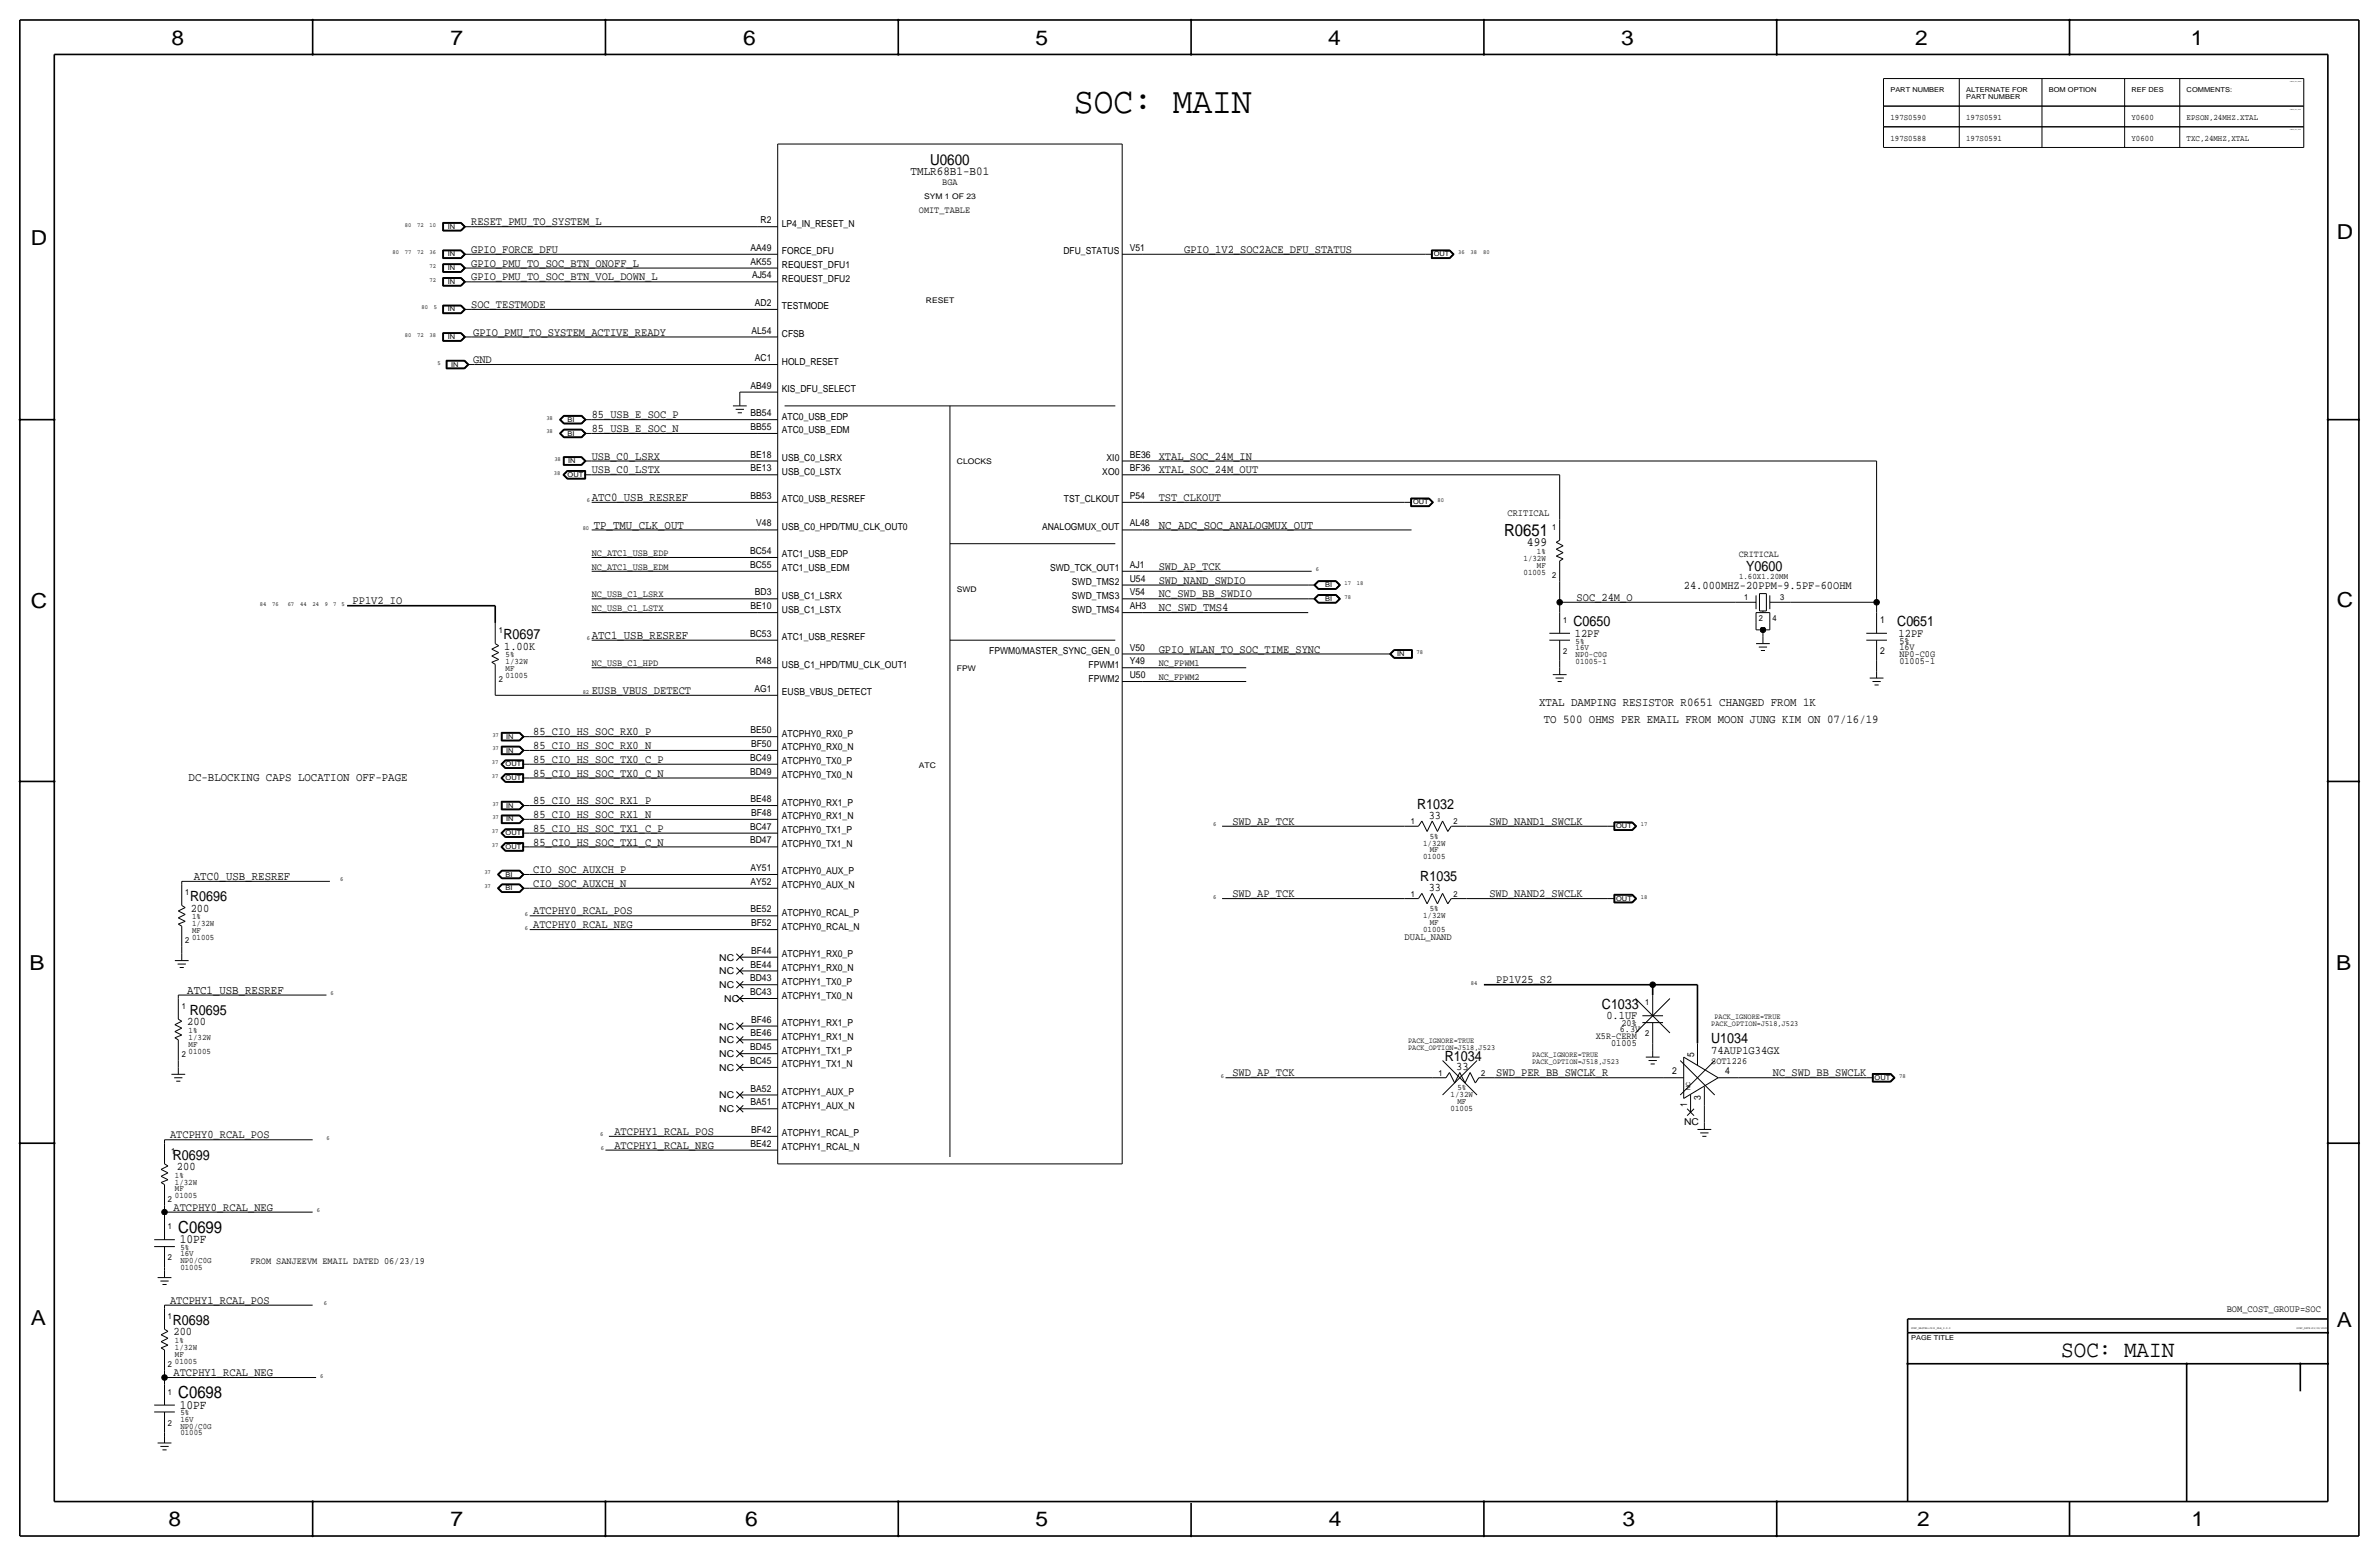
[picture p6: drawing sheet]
<svg xmlns="http://www.w3.org/2000/svg" width="877mm" height="574mm" viewBox="0 0 877 574" stroke-linecap="round" stroke-linejoin="round" font-family="sans-serif">
<defs><g id="words">
<text font-size="13.6" x="395.9" y="41.7">SOC: MAIN</text>
<text font-size="8.6" x="759.9" y="500.1">SOC: MAIN</text>
<g font-size="7.6">
<text x="63.2" y="16.5">8</text>
<text x="166.1" y="16.5">7</text>
<text x="274" y="16.5">6</text>
<text x="381.7" y="16.5">5</text>
<text x="489.7" y="16.5">4</text>
<text x="597.6" y="16.5">3</text>
<text x="706.1" y="16.5">2</text>
<text x="807.7" y="16.5">1</text>
<text x="861.5" y="88.1">D</text>
<text x="11.4" y="90.4">D</text>
<text x="11.4" y="224.3">C</text>
<text x="861.5" y="223.8">C</text>
<text x="10.9" y="357.6">B</text>
<text x="861.3" y="357.4">B</text>
<text x="11.4" y="488.4">A</text>
<text x="861.5" y="489.2">A</text>
<text x="62.2" y="562.6">8</text>
<text x="166.1" y="562.6">7</text>
<text x="274.8" y="562.6">6</text>
<text x="381.7" y="562.6">5</text>
<text x="489.9" y="562.6">4</text>
<text x="598.1" y="562.6">3</text>
<text x="706.8" y="562.6">2</text>
<text x="807.9" y="562.6">1</text>
</g>
<g font-size="6.2">
<text x="554.5" y="197.6">R0651</text>
<text x="65.7" y="454.4">C0699</text>
<text x="65.7" y="515.4">C0698</text>
</g>
<text font-size="5.6" x="342.9" y="60.7">U0600</text>
<g font-size="5.2">
<text x="643.8" y="210.5">Y0600</text>
<text x="580.1" y="230.9">C0650</text>
<text x="699.5" y="230.9">C0651</text>
<text x="185.6" y="235.7">R0697</text>
<text x="522.5" y="298.2">R1032</text>
<text x="523.6" y="324.9">R1035</text>
<text x="70.1" y="332.2">R0696</text>
<text x="590.6" y="371.9">C1033</text>
<text x="69.9" y="374.1">R0695</text>
<text x="630.9" y="384.6">U1034</text>
<text x="532.6" y="390.9">R1034</text>
<text x="63.7" y="427.5">R0699</text>
<text x="63.7" y="488.4">R0698</text>
</g>
<g font-size="4.7">
<text x="563" y="201.4">499</text>
<text x="66.2" y="458.2">10PF</text>
<text x="66.2" y="519.2">10PF</text>
</g>
<text font-size="4.5" x="335.7" y="64.5">TMLR68B1-B01</text>
<g font-size="4.4">
<text x="218.1" y="184.7">ATC0_USB_RESREF</text>
<text x="218.9" y="194.8">TP_TMU_CLK_OUT</text>
<text x="427.2" y="194.8">NC_ADC_SOC_ANALOGMUX_OUT</text>
<text x="427.2" y="225.3">NC_SWD_TMS4</text>
<text x="218.1" y="235.5">ATC1_USB_RESREF</text>
<text x="567.4" y="260.1">XTAL DAMPING RESISTOR R0651 CHANGED FROM 1K</text>
<text x="569.2" y="266.4">TO 500 OHMS PER EMAIL FROM MOON JUNG KIM ON 07/16/19</text>
<text x="69.5" y="288">DC-BLOCKING CAPS LOCATION OFF-PAGE</text>
<text x="71.5" y="324.4">ATC0_USB_RESREF</text>
<text x="69" y="366.3">ATC1_USB_RESREF</text>
</g>
<g font-size="4.3">
<text x="173.7" y="83.1">RESET_PMU_TO_SYSTEM_L</text>
<text x="173.7" y="93.2">GPIO_FORCE_DFU</text>
<text x="436.6" y="93.2">GPIO_1V2_SOC2ACE_DFU_STATUS</text>
<text x="173.7" y="98.3">GPIO_PMU_TO_SOC_BTN_ONOFF_L</text>
<text x="173.7" y="103.4">GPIO_PMU_TO_SOC_BTN_VOL_DOWN_L</text>
<text x="173.7" y="113.5">SOC_TESTMODE</text>
<text x="174.4" y="123.7">GPIO_PMU_TO_SYSTEM_ACTIVE_READY</text>
<text x="174.4" y="133.9">GND</text>
<text x="218.1" y="154.2">85_USB_E_SOC_P</text>
<text x="218.1" y="159.3">85_USB_E_SOC_N</text>
<text x="218.1" y="169.4">USB_C0_LSRX</text>
<text x="427.2" y="169.4">XTAL_SOC_24M_IN</text>
<text x="218.1" y="174.5">USB_C0_LSTX</text>
<text x="427.2" y="174.5">XTAL_SOC_24M_OUT</text>
<text x="427.2" y="184.7">TST_CLKOUT</text>
<text x="427.2" y="215.1">SWD_NAND_SWDIO</text>
<text x="427.2" y="210.1">SWD_AP_TCK</text>
<text x="427.2" y="220.2">NC_SWD_BB_SWDIO</text>
<text x="581.3" y="221.5">SOC_24M_O</text>
<text x="620.8" y="217.2">24.000MHZ-20PPM-9.5PF-60OHM</text>
<text x="130" y="222.8">PP1V2_IO</text>
<text x="185.9" y="239.5">1.00K</text>
<text x="580.6" y="234.7">12PF</text>
<text x="700" y="234.7">12PF</text>
<text x="427.2" y="240.5">GPIO_WLAN_TO_SOC_TIME_SYNC</text>
<text x="218.1" y="255.8">EUSB_VBUS_DETECT</text>
<text x="196.5" y="271">85_CIO_HS_SOC_RX0_P</text>
<text x="196.5" y="276.1">85_CIO_HS_SOC_RX0_N</text>
<text x="196.5" y="281.2">85_CIO_HS_SOC_TX0_C_P</text>
<text x="196.5" y="286.3">85_CIO_HS_SOC_TX0_C_N</text>
<text x="196.5" y="296.4">85_CIO_HS_SOC_RX1_P</text>
<text x="196.5" y="301.5">85_CIO_HS_SOC_RX1_N</text>
<text x="454.4" y="304">SWD_AP_TCK</text>
<text x="526.7" y="301.8">33</text>
<text x="549.1" y="304">SWD_NAND1_SWCLK</text>
<text x="196.5" y="311.7">85_CIO_HS_SOC_TX1_C_N</text>
<text x="196.5" y="306.6">85_CIO_HS_SOC_TX1_C_P</text>
<text x="196.5" y="321.8">CIO_SOC_AUXCH_P</text>
<text x="196.5" y="326.9">CIO_SOC_AUXCH_N</text>
<text x="526.7" y="328.4">33</text>
<text x="454.4" y="330.7">SWD_AP_TCK</text>
<text x="549.1" y="330.7">SWD_NAND2_SWCLK</text>
<text x="70.3" y="336">200</text>
<text x="196.5" y="337.1">ATCPHY0_RCAL_POS</text>
<text x="196.5" y="342.1">ATCPHY0_RCAL_NEG</text>
<text x="551.6" y="362.5">PP1V25_S2</text>
<text x="69" y="378">200</text>
<text x="592.2" y="375.7">0.1UF</text>
<text x="630.9" y="388.4">74AUP1G34GX</text>
<text x="536.9" y="394.5">33</text>
<text x="454.4" y="396.7">SWD_AP_TCK</text>
<text x="551.6" y="396.7">SWD_PER_BB_SWCLK_R</text>
<text x="653.6" y="396.7">NC_SWD_BB_SWCLK</text>
<text x="62.7" y="419.6">ATCPHY0_RCAL_POS</text>
<text x="226.5" y="418.3">ATCPHY1_RCAL_POS</text>
<text x="226.5" y="423.4">ATCPHY1_RCAL_NEG</text>
<text x="65.3" y="431.3">200</text>
<text x="64" y="446.3">ATCPHY0_RCAL_NEG</text>
<text x="62.7" y="480.6">ATCPHY1_RCAL_POS</text>
<text x="64" y="492.3">200</text>
<text x="64" y="507.2">ATCPHY1_RCAL_NEG</text>
</g>
<g font-size="3.6">
<text x="555.7" y="190.2">CRITICAL</text>
<text x="517.9" y="346.5">DUAL_NAND</text>
<text x="820.9" y="483.6">BOM_COST_GROUP=SOC</text>
</g>
<g font-size="3.5">
<text x="347.4" y="68.3">BGA</text>
<text x="280.4" y="82.3">R2</text>
<text x="288.2" y="83.6">LP4_IN_RESET_N</text>
<text x="338.8" y="78.5">OMIT_TABLE</text>
<text x="276.7" y="92.5">AA49</text>
<text x="288.2" y="93.7">FORCE_DFU</text>
<text x="392" y="93.7">DFU_STATUS</text>
<text x="416.5" y="92.5">V51</text>
<text x="276.7" y="97.5">AK55</text>
<text x="288.2" y="98.8">REQUEST_DFU1</text>
<text x="277.2" y="102.6">AJ54</text>
<text x="288.2" y="103.9">REQUEST_DFU2</text>
<text x="278.3" y="112.8">AD2</text>
<text x="288.2" y="114">TESTMODE</text>
<text x="277.1" y="122.9">AL54</text>
<text x="288.2" y="124.2">CFSB</text>
<text x="278.3" y="133.1">AC1</text>
<text x="288.2" y="134.4">HOLD_RESET</text>
<text x="276.7" y="143.3">AB49</text>
<text x="288.2" y="144.5">KIS_DFU_SELECT</text>
<text x="276.7" y="153.4">BB54</text>
<text x="288.2" y="154.7">ATC0_USB_EDP</text>
<text x="276.7" y="158.5">BB55</text>
<text x="288.2" y="159.8">ATC0_USB_EDM</text>
<text x="276.7" y="173.7">BE13</text>
<text x="276.7" y="168.7">BE18</text>
<text x="288.2" y="169.9">USB_C0_LSRX</text>
<text x="408" y="169.9">XI0</text>
<text x="416.5" y="173.7">BF36</text>
<text x="416.5" y="168.7">BE36</text>
<text x="288.2" y="175">USB_C0_LSTX</text>
<text x="406.4" y="175">XO0</text>
<text x="276.7" y="183.9">BB53</text>
<text x="288.2" y="185.2">ATC0_USB_RESREF</text>
<text x="392.2" y="185.2">TST_CLKOUT</text>
<text x="416.5" y="183.9">P54</text>
<text x="278.8" y="194.1">V48</text>
<text x="288.2" y="195.3">USB_C0_HPD/TMU_CLK_OUT0</text>
<text x="384.2" y="195.3">ANALOGMUX_OUT</text>
<text x="416.5" y="194.1">AL48</text>
<text x="218.1" y="205">NC_ATC1_USB_EDP</text>
<text x="276.5" y="204.2">BC54</text>
<text x="276.5" y="209.3">BC55</text>
<text x="288.2" y="205.5">ATC1_USB_EDP</text>
<text x="416.5" y="209.3">AJ1</text>
<text x="641" y="205.5">CRITICAL</text>
<text x="218.1" y="210.1">NC_ATC1_USB_EDM</text>
<text x="288.2" y="210.6">ATC1_USB_EDM</text>
<text x="387.1" y="210.6">SWD_TCK_OUT1</text>
<text x="395.2" y="215.6">SWD_TMS2</text>
<text x="416.5" y="214.4">U54</text>
<text x="218.1" y="220.2">NC_USB_C1_LSRX</text>
<text x="278.3" y="219.5">BD3</text>
<text x="288.2" y="220.7">USB_C1_LSRX</text>
<text x="395.2" y="220.7">SWD_TMS3</text>
<text x="416.5" y="219.5">V54</text>
<text x="218.1" y="225.3">NC_USB_C1_LSTX</text>
<text x="276.7" y="224.5">BE10</text>
<text x="288.2" y="225.8">USB_C1_LSTX</text>
<text x="395.2" y="225.8">SWD_TMS4</text>
<text x="416.5" y="224.5">AH3</text>
<text x="693.1" y="229.6">1</text>
<text x="276.5" y="234.7">BC53</text>
<text x="288.2" y="236">ATC1_USB_RESREF</text>
<text x="416.5" y="239.8">V50</text>
<text x="700.2" y="237.2">5%</text>
<text x="700.2" y="239.5">16V</text>
<text x="218.1" y="245.6">NC_USB_C1_HPD</text>
<text x="278.6" y="244.9">R48</text>
<text x="364.7" y="241">FPWM0/MASTER_SYNC_GEN_0</text>
<text x="416.5" y="244.9">Y49</text>
<text x="427.2" y="245.6">NC_FPWM1</text>
<text x="693.1" y="241">2</text>
<text x="700.2" y="242.1">NP0-C0G</text>
<text x="700.2" y="244.6">01005-1</text>
<text x="288.2" y="246.1">USB_C1_HPD/TMU_CLK_OUT1</text>
<text x="401.3" y="251.2">FPWM2</text>
<text x="401.3" y="246.1">FPWM1</text>
<text x="416.5" y="249.9">U50</text>
<text x="427.2" y="250.7">NC_FPWM2</text>
<text x="278.1" y="255">AG1</text>
<text x="288.2" y="256.3">EUSB_VBUS_DETECT</text>
<text x="276.7" y="270.3">BE50</text>
<text x="276.9" y="275.3">BF50</text>
<text x="288.2" y="271.5">ATCPHY0_RX0_P</text>
<text x="276.5" y="280.4">BC49</text>
<text x="288.2" y="276.6">ATCPHY0_RX0_N</text>
<text x="288.2" y="281.7">ATCPHY0_TX0_P</text>
<text x="276.5" y="285.5">BD49</text>
<text x="288.2" y="286.8">ATCPHY0_TX0_N</text>
<text x="276.7" y="295.7">BE48</text>
<text x="288.2" y="296.9">ATCPHY0_RX1_P</text>
<text x="276.5" y="305.8">BC47</text>
<text x="276.9" y="300.7">BF48</text>
<text x="288.2" y="302">ATCPHY0_RX1_N</text>
<text x="276.5" y="310.9">BD47</text>
<text x="288.2" y="307.1">ATCPHY0_TX1_P</text>
<text x="288.2" y="312.2">ATCPHY0_TX1_N</text>
<text x="276.7" y="321.1">AY51</text>
<text x="288.2" y="322.3">ATCPHY0_AUX_P</text>
<text x="276.7" y="326.1">AY52</text>
<text x="288.2" y="327.4">ATCPHY0_AUX_N</text>
<text x="276.7" y="336.3">BE52</text>
<text x="276.9" y="341.4">BF52</text>
<text x="288.2" y="337.6">ATCPHY0_RCAL_P</text>
<text x="288.2" y="342.6">ATCPHY0_RCAL_N</text>
<text x="276.9" y="351.5">BF44</text>
<text x="288.2" y="352.8">ATCPHY1_RX0_P</text>
<text x="265.2" y="359.2">NC</text>
<text x="265.2" y="354.1">NC</text>
<text x="276.7" y="356.6">BE44</text>
<text x="288.2" y="357.9">ATCPHY1_RX0_N</text>
<text x="265.2" y="364.2">NC</text>
<text x="276.5" y="361.7">BD43</text>
<text x="288.2" y="363">ATCPHY1_TX0_P</text>
<text x="267" y="369.3">NC</text>
<text x="276.5" y="366.8">BC43</text>
<text x="288.2" y="368">ATCPHY1_TX0_N</text>
<text x="276.9" y="376.9">BF46</text>
<text x="265.2" y="379.5">NC</text>
<text x="276.7" y="382">BE46</text>
<text x="288.2" y="383.3">ATCPHY1_RX1_N</text>
<text x="288.2" y="378.2">ATCPHY1_RX1_P</text>
<text x="588.3" y="383">X5R-CERM</text>
<text x="597.2" y="380.5">6.3V</text>
<text x="597.8" y="378.2">20%</text>
<text x="265.2" y="384.6">NC</text>
<text x="265.2" y="389.6">NC</text>
<text x="276.5" y="387.1">BD45</text>
<text x="288.2" y="388.4">ATCPHY1_TX1_P</text>
<text x="594" y="385.6">01005</text>
<text x="624.5" y="389.6" transform="rotate(-90 624.5 389.6)">5</text>
<text x="265.2" y="394.7">NC</text>
<text x="276.5" y="392.2">BC45</text>
<text x="288.2" y="393.4">ATCPHY1_TX1_N</text>
<text x="616.4" y="396">2</text>
<text x="630.9" y="392.2">SOT1226</text>
<text x="636" y="396">4</text>
<text x="265.2" y="404.9">NC</text>
<text x="276.7" y="402.3">BA52</text>
<text x="276.7" y="407.4">BA51</text>
<text x="288.2" y="403.6">ATCPHY1_AUX_P</text>
<text x="622" y="407.9" transform="rotate(-90 622 407.9)">1</text>
<text x="627.1" y="405.4" transform="rotate(-90 627.1 405.4)">3</text>
<text x="265.2" y="410">NC</text>
<text x="288.2" y="408.7">ATCPHY1_AUX_N</text>
<text x="276.9" y="417.6">BF42</text>
<text x="288.2" y="418.8">ATCPHY1_RCAL_P</text>
<text x="620.9" y="414.5">NC</text>
<text x="276.7" y="422.7">BE42</text>
<text x="288.2" y="423.9">ATCPHY1_RCAL_N</text>
<text x="92.4" y="465.8">FROM SANJEEVM EMAIL DATED 06/23/19</text>
</g>
<g font-size="3.1">
<text x="696.9" y="44.2">197S0590</text>
<text x="724.9" y="44.2">197S0591</text>
<text x="785.8" y="44.2">Y0600</text>
<text x="806.1" y="44.2">EPSON,24MHZ.XTAL</text>
<text x="696.9" y="51.8">197S0588</text>
<text x="724.9" y="51.8">197S0591</text>
<text x="785.8" y="51.8">Y0600</text>
<text x="806.1" y="51.8">TXC,24MHZ,XTAL</text>
<text x="572.2" y="195.3">1</text>
<text x="561.7" y="206.8">1/32W</text>
<text x="566.6" y="209.3">MF</text>
<text x="566.6" y="204.2">1%</text>
<text x="561.7" y="211.8">01005</text>
<text x="572.2" y="213.1">2</text>
<text x="641.1" y="213.4">1.60X1.20MM</text>
<text x="643.1" y="221.2">1</text>
<text x="656.3" y="221.2">3</text>
<text x="183.8" y="233.4">1</text>
<text x="576.3" y="229.6">1</text>
<text x="648.4" y="228.9">2</text>
<text x="653.5" y="228.9">4</text>
<text x="580.8" y="237.2">5%</text>
<text x="580.8" y="239.5">16V</text>
<text x="186.4" y="242.3">5%</text>
<text x="186.4" y="244.9">1/32W</text>
<text x="576.3" y="241">2</text>
<text x="580.8" y="244.6">01005-1</text>
<text x="580.8" y="242.1">NP0-C0G</text>
<text x="183.8" y="251.2">2</text>
<text x="186.4" y="249.9">01005</text>
<text x="186.4" y="247.4">MF</text>
<text x="520.1" y="303.8">1</text>
<text x="535.9" y="303.8">2</text>
<text x="524.7" y="311.7">1/32W</text>
<text x="527.1" y="309.1">5%</text>
<text x="524.7" y="316.7">01005</text>
<text x="527.1" y="314.2">MF</text>
<text x="68.3" y="329.9">1</text>
<text x="520.1" y="330.5">1</text>
<text x="527.1" y="335.8">5%</text>
<text x="535.9" y="330.5">2</text>
<text x="70.8" y="338.8">1%</text>
<text x="70.8" y="341.4">1/32W</text>
<text x="524.7" y="338.3">1/32W</text>
<text x="527.1" y="340.9">MF</text>
<text x="68.3" y="347.7">2</text>
<text x="70.8" y="346.5">01005</text>
<text x="70.8" y="343.9">MF</text>
<text x="524.7" y="343.4">01005</text>
<text x="67" y="371.9">1</text>
<text x="606.5" y="370.6">1</text>
<text x="69.5" y="380.7">1%</text>
<text x="69.5" y="383.3">1/32W</text>
<text x="606.5" y="382">2</text>
<text x="67" y="389.6">2</text>
<text x="69.5" y="388.4">01005</text>
<text x="69.5" y="385.8">MF</text>
<text x="530.3" y="396.5">1</text>
<text x="537.3" y="401.8">5%</text>
<text x="546" y="396.5">2</text>
<text x="534.8" y="404.4">1/32W</text>
<text x="537.3" y="406.9">MF</text>
<text x="534.8" y="409.4">01005</text>
<text x="63.1" y="425.2">1</text>
<text x="64.5" y="434.1">1%</text>
<text x="64.5" y="436.6">1/32W</text>
<text x="61.9" y="443">2</text>
<text x="64.5" y="441.7">01005</text>
<text x="64.5" y="439.2">MF</text>
<text x="61.9" y="453.1">1</text>
<text x="66.5" y="460.8">5%</text>
<text x="61.9" y="464.6">2</text>
<text x="66.5" y="463">16V</text>
<text x="66.5" y="465.6">NP0/C0G</text>
<text x="66.5" y="468.1">01005</text>
<text x="61.9" y="486.2">1</text>
<text x="64.5" y="495">1%</text>
<text x="64.5" y="497.6">1/32W</text>
<text x="61.9" y="503.9">2</text>
<text x="64.5" y="502.7">01005</text>
<text x="64.5" y="500.1">MF</text>
<text x="61.9" y="514.1">1</text>
<text x="66.5" y="521.7">5%</text>
<text x="61.9" y="525.5">2</text>
<text x="66.5" y="526.5">NP0/C0G</text>
<text x="66.5" y="524">16V</text>
<text x="66.5" y="529.1">01005</text>
</g>
<g font-size="2.9">
<text x="340.7" y="73.4">SYM 1 OF 23</text>
<text x="341.3" y="111.5">RESET</text>
<text x="352.8" y="171.2">CLOCKS</text>
<text x="352.8" y="218.2">SWD</text>
<text x="352.8" y="247.4">FPW</text>
<text x="338.8" y="283">ATC</text>
<text x="632" y="375.7">PACK_IGNORE=TRUE</text>
<text x="630.9" y="378.2">PACK_OPTION=J518,J523</text>
<text x="519.1" y="384.6">PACK_IGNORE=TRUE</text>
<text x="519.1" y="387.1">PACK_OPTION=J518,J523</text>
<text x="564.8" y="389.6">PACK_IGNORE=TRUE</text>
<text x="564.8" y="392.2">PACK_OPTION=J518,J523</text>
</g>
<g font-size="2.5">
<text x="696.9" y="34">PART NUMBER</text>
<text x="724.9" y="34">ALTERNATE FOR</text>
<text x="755.3" y="34">BOM OPTION</text>
<text x="785.8" y="34">REF DES</text>
<text x="806.1" y="34">COMMENTS:</text>
<text x="724.9" y="36.6">PART NUMBER</text>
<text x="165" y="84.3">IN</text>
<text x="165" y="94.5">IN</text>
<text x="528.6" y="94.5">OUT</text>
<text x="165" y="99.6">IN</text>
<text x="165" y="104.6">IN</text>
<text x="165" y="114.8">IN</text>
<text x="165" y="125">IN</text>
<text x="166.3" y="135.1">IN</text>
<text x="209.2" y="155.4">BI</text>
<text x="209.2" y="160.5">BI</text>
<text x="209.5" y="170.7">IN</text>
<text x="209.2" y="175.8">OUT</text>
<text x="520.9" y="185.9">OUT</text>
<text x="488.6" y="221.5">BI</text>
<text x="488.6" y="216.4">BI</text>
<text x="515.1" y="241.8">IN</text>
<text x="186.6" y="272.3">IN</text>
<text x="186.6" y="277.4">IN</text>
<text x="186.4" y="287.5">OUT</text>
<text x="186.4" y="282.4">OUT</text>
<text x="186.6" y="297.7">IN</text>
<text x="186.6" y="302.8">IN</text>
<text x="595.8" y="305.3">OUT</text>
<text x="186.4" y="307.8">OUT</text>
<text x="186.4" y="312.9">OUT</text>
<text x="186.4" y="323.1">BI</text>
<text x="186.4" y="328.2">BI</text>
<text x="595.8" y="332">OUT</text>
<text x="691.1" y="398">OUT</text>
<text x="704.5" y="493.8">PAGE TITLE</text>
</g>
<g font-size="2.3">
<text x="149.3" y="83.6">80</text>
<text x="153.8" y="83.6">72</text>
<text x="158.4" y="83.6">10</text>
<text x="144.7" y="93.7">80</text>
<text x="149.2" y="93.7">77</text>
<text x="153.8" y="93.7">72</text>
<text x="158.4" y="93.7">36</text>
<text x="537.6" y="93.7">36</text>
<text x="542.2" y="93.7">38</text>
<text x="546.8" y="93.7">80</text>
<text x="158.4" y="98.8">72</text>
<text x="158.4" y="103.9">72</text>
<text x="155.4" y="114">80</text>
<text x="160" y="114">5</text>
<text x="149.3" y="124.2">80</text>
<text x="153.8" y="124.2">72</text>
<text x="158.4" y="124.2">38</text>
<text x="161.2" y="134.4">5</text>
<text x="201.4" y="154.7">38</text>
<text x="201.4" y="159.8">38</text>
<text x="204.4" y="169.9">38</text>
<text x="204.2" y="175">38</text>
<text x="216.4" y="185.2">6</text>
<text x="530" y="185.2">80</text>
<text x="214.8" y="195.3">80</text>
<text x="485.1" y="210.6">6</text>
<text x="495.7" y="215.6">17</text>
<text x="500.3" y="215.6">18</text>
<text x="495.7" y="220.7">78</text>
<text x="95.8" y="223.3">84</text>
<text x="100.3" y="223.3">76</text>
<text x="106.1" y="223.3">67</text>
<text x="110.6" y="223.3">44</text>
<text x="115.2" y="223.3">24</text>
<text x="119.8" y="223.3">9</text>
<text x="122.8" y="223.3">7</text>
<text x="125.9" y="223.3">5</text>
<text x="216.4" y="236">6</text>
<text x="522.2" y="241">78</text>
<text x="214.8" y="255.8">82</text>
<text x="181.5" y="271.5">37</text>
<text x="181.4" y="281.7">37</text>
<text x="181.5" y="276.6">37</text>
<text x="181.4" y="286.8">37</text>
<text x="181.5" y="296.9">37</text>
<text x="181.5" y="302">37</text>
<text x="447.3" y="304.5">6</text>
<text x="604.9" y="304.5">17</text>
<text x="181.4" y="307.1">37</text>
<text x="181.4" y="312.2">37</text>
<text x="178.6" y="322.3">37</text>
<text x="125.5" y="324.9">6</text>
<text x="178.6" y="327.4">37</text>
<text x="447.3" y="331.2">6</text>
<text x="604.9" y="331.2">18</text>
<text x="193.5" y="337.6">6</text>
<text x="193.5" y="342.6">6</text>
<text x="542.2" y="363">84</text>
<text x="121.9" y="366.8">6</text>
<text x="450.1" y="397.3">6</text>
<text x="623.3" y="401.8" transform="rotate(-90 623.3 401.8)">NC</text>
<text x="700.2" y="397.3">78</text>
<text x="221.2" y="418.8">6</text>
<text x="120.4" y="420.1">6</text>
<text x="221.5" y="423.9">6</text>
<text x="116.8" y="446.8">6</text>
<text x="119.4" y="481.1">6</text>
<text x="118.1" y="507.7">6</text>
</g>
<g font-size="1.1">
<text x="704.5" y="490">SYNC_MASTER=J523_MLB_9.0.0</text>
<text x="846.7" y="490">SYNC_DATE=09/09/2020</text>
</g>
<g font-size=".4">
<text x="844.2" y="30.2">TABLE_ALT_HEAD</text>
<text x="844.2" y="40.4">TABLE_ALT_ITEM</text>
<text x="844.2" y="48">TABLE_ALT_ITEM</text>
</g>
</g></defs>
<g fill="none" stroke="#000" stroke-width=".37">
<path d="M694.4 29v10.1zM694.4 29h154.9zM694.4 39.1h154.9zM694.4 39.1v7.6zM722.3 29v10.1zM722.3 39.1v7.6zM752.8 29v10.1zM752.8 39.1v7.6zM783.3 29v10.1zM783.3 39.1v7.6zM803.6 29v10.1zM803.6 39.1v7.6z"/>
<path d="M849.3 29v10.1zM849.3 39.1v7.6zM286.7 53.1h127zM286.7 53.1v375.9zM413.7 53.1v375.9zM694.4 46.7v7.7zM694.4 46.7h154.9zM694.4 54.4h154.9zM722.3 46.7v7.7zM752.8 46.7v7.7zM783.3 46.7v7.7zM803.6 46.7v7.7z"/>
<path d="M849.3 46.7v7.7zM163.2 82v3.1zM163.2 85.1h6.8zM163.2 82h6.8zM163.2 97.2v3.2zM163.2 97.2h6.8zM163.2 92.2v3.1zM163.2 95.3h6.8zM163.2 92.2h6.8zM163.3 82.1h6.7zM163.3 82.1v2.9zM163.3 85h6.7z"/>
<path d="M163.3 97.3h6.7zM163.3 97.3v3zM163.3 92.3h6.7zM163.3 92.3v2.9zM163.3 95.2h6.7zM163.4 82.2h6.5zM163.4 82.2v2.7zM163.4 84.9h6.5zM163.4 97.4h6.5zM163.4 97.4v2.8zM163.4 92.4h6.5zM163.4 92.4v2.7z"/>
<path d="M163.4 95.1h6.5zM163.5 82.3h6.4zM163.5 82.3v2.5zM163.5 84.8h6.4zM163.5 97.5h6.4zM163.5 97.5v2.6zM163.5 92.5h6.4zM163.5 92.5v2.5zM163.5 95h6.4zM169.9 82.3l1.2 1.3zM169.9 84.8l1.2-1.2zM169.9 97.5l1.2 1.3z"/>
<path d="M169.9 92.5l1.2 1.2zM169.9 95l1.2-1.3zM169.9 82.2l1.4 1.4zM169.9 97.4l1.4 1.4zM169.9 92.4l1.4 1.3zM170 82.1l1.4 1.5zM170 97.3l1.4 1.5zM170 92.3l1.4 1.4zM170 82l1.6 1.6zM170 85.1l1.6-1.5zM170 97.2l1.6 1.6zM170 92.2l1.6 1.5z"/>
<path d="M170 95.3l1.6-1.6zM171.1 83.6h2.6zM171.1 98.8h2.6zM171.1 98.8l-1.2 1.3zM171.1 93.7h2.6zM171.3 83.6l-1.4 1.3zM171.3 98.8l-1.4 1.4zM171.3 93.7l-1.4 1.4zM171.4 83.6l-1.4 1.4zM171.4 98.8l-1.4 1.5zM171.4 93.7l-1.4 1.5zM173.7 93.7h105.4z"/>
<path d="M173.7 83.6h105.4zM173.7 98.8h105.4zM279.1 98.8h7.6zM279.1 83.6h7.6zM279.1 93.7h7.6zM413.7 93.7h7.6zM421.3 93.7h104.2zM525.5 93.7h2.5zM527.7 92.2h6.8zM527.7 92.2v3.1zM527.7 95.3h6.8zM527.8 92.3h6.7z"/>
<path d="M527.8 92.3v2.9zM527.8 95.2h6.7zM527.9 92.4h6.5zM527.9 92.4v2.7zM527.9 95.1h6.5zM528 92.5h6.4zM528 92.5v2.5zM528 95h6.4zM534.4 92.5l1.2 1.2zM534.4 95l1.2-1.3zM534.4 92.4l1.4 1.3zM534.4 95.1l1.4-1.4z"/>
<path d="M534.5 95.2l1.4-1.5zM534.5 92.3l1.4 1.4zM534.5 92.2l1.6 1.5zM534.5 95.3l1.6-1.6zM163.2 112.5v3.1zM163.2 115.6h6.8zM163.2 112.5h6.8zM163.2 102.3v3.2zM163.2 105.5h6.8zM163.2 102.3h6.8zM163.2 100.4h6.8zM163.3 112.6h6.7z"/>
<path d="M163.3 112.6v2.9zM163.3 115.5h6.7zM163.3 102.4h6.7zM163.3 102.4v3zM163.3 105.4h6.7zM163.3 100.3h6.7zM163.4 112.7h6.5zM163.4 112.7v2.7zM163.4 115.4h6.5zM163.4 102.5h6.5zM163.4 102.5v2.8zM163.4 105.3h6.5z"/>
<path d="M163.4 100.2h6.5zM163.5 112.8h6.4zM163.5 112.8v2.5zM163.5 115.3h6.4zM163.5 102.6h6.4zM163.5 102.6v2.6zM163.5 105.2h6.4zM163.5 100.1h6.4zM169.9 112.8l1.2 1.2zM169.9 115.3l1.2-1.3zM169.9 102.6l1.2 1.3zM169.9 105.2l1.2-1.3z"/>
<path d="M169.9 112.7l1.4 1.3zM169.9 102.5l1.4 1.4zM170 112.6l1.4 1.4zM170 102.4l1.4 1.5zM170 112.5l1.6 1.5zM170 115.6l1.6-1.6zM170 102.3l1.6 1.6zM170 105.5l1.6-1.6zM170 100.4l1.6-1.6zM171.1 114h2.6zM171.1 103.9h2.6zM171.3 114l-1.4 1.4z"/>
<path d="M171.3 103.9l-1.4 1.4zM171.4 114l-1.4 1.5zM171.4 103.9l-1.4 1.5zM173.7 103.9h105.4zM173.7 114h105.4zM279.1 114h7.6zM279.1 103.9h7.6zM163.2 122.6v3.2zM163.2 125.8h6.8zM163.2 122.6h6.8zM163.3 122.7h6.7zM163.3 122.7v3z"/>
<path d="M163.3 125.7h6.7zM163.4 122.8h6.5zM163.4 122.8v2.8zM163.4 125.6h6.5zM163.5 122.9h6.4zM163.5 122.9v2.6zM163.5 125.5h6.4zM164.5 132.8v3.1zM164.5 135.9h6.8zM164.5 132.8h6.8zM164.6 132.9h6.6zM164.6 132.9v2.9z"/>
<path d="M164.6 135.8h6.6zM164.7 133h6.5zM164.7 133v2.7zM164.7 135.7h6.5zM164.8 133.1h6.3zM164.8 133.1v2.5zM164.8 135.6h6.3zM169.9 122.9l1.2 1.3zM169.9 122.8l1.4 1.4zM170 122.7l1.4 1.5zM170 122.6l1.6 1.6zM170 125.8l1.6-1.6z"/>
<path d="M171.1 124.2h2.6zM171.1 124.2l-1.2 1.3zM171.1 133.1l1.3 1.3zM171.1 135.6l1.3-1.2zM171.2 133l1.4 1.4zM171.2 132.9l1.5 1.5zM171.3 124.2l-1.4 1.4zM171.3 132.8l1.6 1.6zM171.3 135.9l1.6-1.5zM171.4 124.2l-1.4 1.5zM172.4 134.4h2.6zM172.6 134.4l-1.4 1.3z"/>
<path d="M172.7 134.4l-1.5 1.4zM173.7 124.2h105.4zM175 134.4h104.1zM279.1 134.4h7.6zM279.1 124.2h7.6zM206.2 159.8l1.6-1.6zM206.2 159.8l1.6 1.5zM206.2 154.7l1.6-1.6zM206.2 154.7l1.6 1.6zM206.4 159.8l1.5 1.4zM206.4 154.7l1.5 1.5zM206.6 159.8l1.3 1.3z"/>
<path d="M206.6 154.7l1.3 1.4zM206.7 159.8l1.3-1.3zM206.7 159.8l1.3 1.2zM206.7 154.7l1.3-1.3zM206.7 154.7l1.3 1.3zM207.8 158.2h6.7zM207.8 156.3h6.7zM207.8 153.1h6.7zM207.9 158.3l-1.5 1.5zM207.9 158.3h6.5zM207.9 153.2l-1.5 1.5zM207.9 156.2h6.5z"/>
<path d="M207.9 153.2h6.5zM207.9 158.4l-1.3 1.4zM207.9 158.4h6.5zM207.9 153.3l-1.3 1.4zM207.9 156.1h6.5zM207.9 153.3h6.5zM208 158.5h6.3zM208 156h6.3zM208 153.4h6.3zM214.3 158.5l1.3 1.3zM214.3 156l1.3-1.3zM214.3 153.4l1.3 1.3z"/>
<path d="M214.4 158.4l1.3 1.4zM214.4 153.3l1.3 1.4zM214.4 158.3l1.5 1.5zM214.4 153.2l1.5 1.5zM214.5 158.2l1.6 1.6zM214.5 156.3l1.6-1.6zM214.5 153.1l1.6 1.6zM215.6 159.8h2.5zM215.6 154.7h2.5zM215.7 159.8l-1.3 1.3zM215.7 154.7l-1.3 1.4zM215.9 159.8l-1.5 1.4z"/>
<path d="M215.9 154.7l-1.5 1.5zM218.1 154.7h61zM218.1 159.8h61zM270.2 149.6h5.1zM271.2 150.9h3.1zM272 152.1h1.5zM272.7 144.5v2.6zM272.7 144.5h6.4zM272.7 147.1v2.5zM279.1 159.8h7.6zM279.1 144.5h7.6zM279.1 154.7h7.6z"/>
<path d="M289.3 149.6h121.9zM350.2 149.6v276.9zM207.5 175l1.6-1.6zM207.5 175l1.6 1.6zM207.7 175l1.4 1.5zM207.7 168.4v3.1zM207.7 171.5h6.8zM207.7 168.4h6.8zM207.8 168.5h6.6zM207.8 168.5v2.9zM207.8 171.4h6.6zM207.8 175l1.4 1.4z"/>
<path d="M207.8 161.3h6.7zM207.9 168.6h6.5zM207.9 168.6v2.7zM207.9 171.3h6.5zM207.9 161.2h6.5zM207.9 161.1h6.5zM208 175l1.2 1.3zM208 168.7h6.3zM208 168.7v2.5zM208 171.2h6.3zM208 161h6.3zM209.1 173.4h6.8z"/>
<path d="M209.1 176.6h6.8zM209.1 173.5l-1.4 1.5zM209.1 173.5h6.7zM209.1 176.5h6.7zM209.2 173.6l-1.4 1.4zM209.2 173.6h6.5zM209.2 176.4h6.5zM209.2 173.7l-1.2 1.3zM209.2 173.7h6.4zM209.2 176.3h6.4zM214.3 168.7l1.3 1.2zM214.3 171.2l1.3-1.3z"/>
<path d="M214.3 161l1.3-1.2zM214.4 168.6l1.3 1.3zM214.4 168.5l1.5 1.4zM214.5 168.4l1.6 1.5zM214.5 171.5l1.6-1.6zM214.5 161.3l1.6-1.5zM215.6 175h2.5zM215.6 173.7v2.6zM215.6 169.9h2.5zM215.7 173.6v2.8zM215.7 169.9l-1.3 1.4zM215.8 173.5v3z"/>
<path d="M215.9 173.4v3.2zM215.9 169.9l-1.5 1.5zM218.1 169.9h61zM218.1 175h61zM279.1 175h7.6zM279.1 169.9h7.6zM413.7 175h7.6zM413.7 169.9h7.6zM421.3 169.9h270.5zM421.3 175h153.7zM575 175v16.5zM691.8 169.9v52.1z"/>
<path d="M218.1 195.3h61zM218.1 185.2h61zM279.1 185.2h7.6zM279.1 195.3h7.6zM413.7 195.3h7.6zM413.7 185.2h7.6zM421.3 185.2h96.6zM421.3 195.3h99.1zM517.9 185.2h2.5zM520.1 183.6h6.8zM520.1 183.6v3.1zM520.1 186.7h6.8z"/>
<path d="M520.2 183.7h6.6zM520.2 183.7v2.9zM520.2 186.6h6.6zM520.3 183.8h6.5zM520.3 183.8v2.7zM520.3 186.5h6.5zM520.4 183.9h6.3zM520.4 183.9v2.5zM520.4 186.4h6.3zM526.7 183.9l1.3 1.3zM526.7 186.4l1.3-1.2zM526.8 183.8l1.4 1.4z"/>
<path d="M526.8 186.5l1.4-1.3zM526.8 183.7l1.5 1.5zM526.9 183.6l1.6 1.6zM526.9 186.7l1.6-1.5zM528.3 185.2l-1.5 1.4zM573.7 199.9l1.3-.8zM573.7 199.9l2.6 1.3zM575 191.5v7.6zM218.1 205.5h61zM218.1 210.6h61zM279.1 210.6h7.6zM279.1 205.5h7.6z"/>
<path d="M350.2 200.4h61zM413.7 215.6h7.6zM413.7 210.6h7.6zM421.3 210.6h62.3zM421.3 215.6h61zM482.3 215.6h2.5zM484.4 215.6l1.6 1.6zM484.5 215.6l1.5 1.5zM484.5 215.6l1.5-1.4zM484.7 215.6l1.4 1.4zM484.7 215.6l1.4-1.3zM484.8 215.6l1.3 1.3z"/>
<path d="M486 219.2h6.6zM486 217.2h6.6zM486 214.1h6.6zM486 214.1l-1.6 1.5zM486 219.3h6.6zM486 217.1h6.6zM486 214.2h6.6zM486.1 219.4h6.4zM486.1 217h6.4zM486.1 214.3h6.4zM486.1 219.5h6.4zM486.1 216.9h6.4z"/>
<path d="M486.1 214.4h6.4zM486.1 214.4l-1.3 1.2zM492.5 219.5l1.2 1.2zM492.5 214.4l1.2 1.2zM492.5 216.9l1.2-1.3zM492.5 219.4l1.4 1.3zM492.5 214.3l1.4 1.3zM492.5 217l1.4-1.4zM492.6 219.3l1.4 1.4zM492.6 214.2l1.4 1.4zM492.6 217.1l1.4-1.5zM492.6 219.2l1.6 1.5z"/>
<path d="M492.6 214.1l1.6 1.5zM494.2 215.6l-1.6 1.6zM573.7 205l2.6 1zM573.7 205l2.6-1.3zM573.7 202.4l2.6 1.3zM573.7 202.4l2.6-1.2zM575 214.4v7.6zM575 206.8v7.6zM575 206.8l1.3-.8zM647.4 219.5v5zM648.7 218.8v6.4zM648.7 218.8h2.5z"/>
<path d="M651.2 218.8v6.4zM652.5 219.5v5zM181.3 239.3l2.5 1.2zM181.3 239.3l2.5-1.3zM182.6 229.6v7.6zM182.6 237.2l1.2 .8zM218.1 236h61zM218.1 225.8h61zM218.1 220.7h61zM279.1 220.7h7.6zM279.1 225.8h7.6zM279.1 236h7.6z"/>
<path d="M350.2 236h61zM413.7 220.7h7.6zM413.7 225.8h7.6zM421.3 220.7h61zM421.3 225.8h61zM482.3 220.7h2.5zM484.4 220.7l1.6 1.6zM484.4 220.7l1.6-1.5zM484.5 220.7l1.5 1.5zM484.5 220.7l1.5-1.4zM484.7 220.7l1.4 1.4zM484.7 220.7l1.4-1.3z"/>
<path d="M484.8 220.7l1.3 1.3zM484.8 220.7l1.3-1.2zM486 222.3h6.6zM486 222.2h6.6zM486.1 222.1h6.4zM486.1 222h6.4zM492.5 222l1.2-1.3zM492.5 222.1l1.4-1.4zM492.6 222.2l1.4-1.5zM494.2 220.7l-1.6 1.6zM513.9 239.5l-1.6 1.5zM513.9 239.5h6.8z"/>
<path d="M513.9 239.6h6.7zM514 239.7h6.5zM514 239.8l-1.2 1.2zM514 239.8h6.4zM520.4 239.8v2.5zM520.5 239.7v2.7zM520.6 239.6v2.9zM520.7 239.5v3.1zM571.2 233.4h7.6zM571.2 236h7.6zM575 222h64.8zM575 222v3.8z"/>
<path d="M575 225.8v7.6zM575 236v7.6zM639.8 222h7.6zM647.4 232.2h2.5zM647.4 229.6v2.6zM647.4 225.8v3.8zM647.4 225.8h5.1zM647.4 237.2h5.1zM648.4 238.5h3.1zM648.7 225.2h2.5zM649.2 239.8h1.5zM649.9 232.2h2.6z"/>
<path d="M649.9 232.2v2.5zM649.9 225.2v.6zM649.9 234.7v2.5zM652.5 229.6v2.6zM652.5 225.8v3.8zM652.5 222h7.6zM660.1 222h31.7zM688 233.4h7.7zM688 236h7.7zM691.8 222v3.8zM691.8 225.8v7.6zM691.8 236v7.6z"/>
<path d="M181.3 244.1l1.3 .8zM181.3 244.1l2.5-1zM181.3 241.8l2.5 1.3zM181.3 241.8l2.5-1.3zM182.6 252.5v3.8zM182.6 256.3h96.5zM182.6 244.9v7.6zM218.1 246.1h61zM279.1 246.1h7.6zM279.1 256.3h7.6zM413.7 251.2h7.6zM413.7 246.1h7.6z"/>
<path d="M413.7 241h7.6zM421.3 241h88.9zM421.3 246.1h38.1zM421.3 251.2h38.1zM510.2 241h2.6zM512.3 241l1.6 1.6zM512.5 241l1.4-1.4zM512.5 241l1.4 1.5zM512.6 241l1.4-1.3zM512.6 241l1.4 1.4zM512.8 241l1.2 1.3zM513.9 242.6h6.8z"/>
<path d="M513.9 242.5h6.7zM514 242.4h6.5zM514 242.3h6.4zM572.5 248.7h5zM573.5 249.9h3zM574.2 251.2h1.6zM575 243.6v2.5zM575 246.1v2.6zM689.3 249.9h5.1zM690.3 251.2h3.1zM691.1 252.5h1.5zM691.8 243.6v3.8z"/>
<path d="M691.8 247.4v2.5zM184.8 275v3.2zM184.8 278.2h6.8zM184.8 275h6.8zM184.8 270v3.1zM184.8 273.1h6.8zM184.8 270h6.8zM184.9 275.1h6.7zM184.9 275.1v3zM184.9 278.1h6.7zM184.9 270.1h6.7zM184.9 270.1v2.9z"/>
<path d="M184.9 273h6.7zM185 275.2h6.5zM185 275.2v2.8zM185 278h6.5zM185 270.2h6.5zM185 270.2v2.7zM185 272.9h6.5zM185.1 275.3h6.4zM185.1 275.3v2.6zM185.1 277.9h6.4zM185.1 270.3h6.4zM185.1 270.3v2.5z"/>
<path d="M185.1 272.8h6.4zM191.5 275.3l1.2 1.3zM191.5 277.9l1.2-1.3zM191.5 270.3l1.2 1.2zM191.5 275.2l1.4 1.4zM191.5 278l1.4-1.4zM191.5 270.2l1.4 1.3zM191.5 272.9l1.4-1.4zM191.6 275.1l1.4 1.5zM191.6 278.1l1.4-1.5zM191.6 270.1l1.4 1.4zM191.6 273l1.4-1.5z"/>
<path d="M191.6 275l1.6 1.6zM191.6 278.2l1.6-1.6zM191.6 270l1.6 1.5zM191.6 273.1l1.6-1.6zM192.7 276.6h2.6zM192.7 271.5h2.6zM192.7 271.5l-1.2 1.3zM195.3 276.6h83.8zM195.3 271.5h83.8zM279.1 271.5h7.6zM279.1 276.6h7.6zM184.7 286.8l1.5-1.6z"/>
<path d="M184.7 286.8l1.5 1.5zM184.7 281.7l1.5-1.6zM184.7 281.7l1.5 1.6zM184.8 286.8l1.5 1.4zM184.8 281.7l1.5 1.5zM184.8 281.7l1.5-1.5zM184.8 295.4v3.1zM184.8 298.5h6.8zM184.8 295.4h6.8zM184.9 295.5h6.7zM184.9 295.5v2.9zM184.9 298.4h6.7z"/>
<path d="M185 286.8l1.3-1.4zM185 286.8l1.3 1.3zM185 281.7l1.3-1.4zM185 281.7l1.3 1.4zM185 295.6h6.5zM185 295.6v2.7zM185 298.3h6.5zM185.1 286.8l1.3-1.3zM185.1 286.8l1.3 1.2zM185.1 281.7l1.3-1.3zM185.1 281.7l1.3 1.3zM185.1 295.7h6.4z"/>
<path d="M185.1 295.7v2.5zM185.1 298.2h6.4zM186.2 285.2h6.8zM186.2 288.3h6.8zM186.2 280.1h6.8zM186.2 283.3h6.8zM186.3 285.3l-1.5 1.5zM186.3 285.3h6.6zM186.3 288.2h6.6zM186.3 280.2h6.6zM186.3 283.2h6.6zM186.3 285.4h6.5z"/>
<path d="M186.3 288.1h6.5zM186.3 280.3h6.5zM186.3 283.1h6.5zM186.4 285.5h6.3zM186.4 288h6.3zM186.4 280.4h6.3zM186.4 283h6.3zM191.5 295.7l1.2 1.2zM191.5 295.6l1.4 1.3zM191.5 298.3l1.4-1.4zM191.6 295.5l1.4 1.4zM191.6 298.4l1.4-1.5z"/>
<path d="M191.6 295.4l1.6 1.5zM191.6 298.5l1.6-1.6zM192.7 286.8h2.6zM192.7 285.5v2.5zM192.7 281.7h2.6zM192.7 280.4v2.6zM192.7 296.9h2.6zM192.7 296.9l-1.2 1.3zM192.8 285.4v2.7zM192.8 280.3v2.8zM192.9 285.3v2.9zM192.9 280.2v3z"/>
<path d="M193 285.2v3.1zM193 280.1v3.2zM195.3 296.9h83.8zM195.3 286.8h83.8zM195.3 281.7h83.8zM279.1 281.7h7.6zM279.1 286.8h7.6zM279.1 296.9h7.6zM184.7 312.2l1.5 1.5zM184.7 307.1l1.5-1.6zM184.7 307.1l1.5 1.6zM184.8 300.4v3.2z"/>
<path d="M184.8 303.6h6.8zM184.8 300.4h6.8zM184.8 312.2l1.5 1.4zM184.8 307.1l1.5 1.5zM184.8 307.1l1.5-1.5zM184.9 300.5h6.7zM184.9 300.5v3zM184.9 303.5h6.7zM185 312.2l1.3-1.4zM185 312.2l1.3 1.3zM185 307.1l1.3-1.4zM185 307.1l1.3 1.4z"/>
<path d="M185 300.6h6.5zM185 300.6v2.8zM185 303.4h6.5zM185.1 300.7h6.4zM185.1 300.7v2.6zM185.1 303.3h6.4zM185.1 312.2l1.3-1.3zM185.1 312.2l1.3 1.2zM185.1 307.1l1.3 1.3zM186.2 310.6l-1.5 1.6zM186.2 310.6h6.8zM186.2 313.7h6.8z"/>
<path d="M186.2 305.5h6.8zM186.2 308.7h6.8zM186.3 310.7l-1.5 1.5zM186.3 310.7h6.6zM186.3 313.6h6.6zM186.3 305.6h6.6zM186.3 308.6h6.6zM186.3 310.8h6.5zM186.3 313.5h6.5zM186.3 305.7h6.5zM186.3 308.5h6.5zM186.4 310.9h6.3z"/>
<path d="M186.4 313.4h6.3zM186.4 305.8l-1.3 1.3zM186.4 305.8h6.3zM186.4 308.4h6.3zM191.5 300.7l1.2 1.3zM191.5 303.3l1.2-1.3zM191.5 300.6l1.4 1.4zM191.5 303.4l1.4-1.4zM191.6 300.5l1.4 1.5zM191.6 303.5l1.4-1.5zM191.6 300.4l1.6 1.6zM191.6 303.6l1.6-1.6z"/>
<path d="M192.7 302h2.6zM192.7 312.2h2.6zM192.7 310.9v2.5zM192.7 307.1h2.6zM192.7 305.8v2.6zM192.8 310.8v2.7zM192.8 305.7v2.8zM192.9 310.7v2.9zM192.9 305.6v3zM193 310.6v3.1zM193 305.5v3.2zM195.3 307.1h83.8z"/>
<path d="M195.3 312.2h83.8zM195.3 302h83.8zM279.1 302h7.6zM279.1 312.2h7.6zM279.1 307.1h7.6zM450.5 304.5h67.4zM517.9 304.5h5zM524.2 302.6l-1.3 1.9zM524.2 302.6l1.9 3.9zM528 302.6l-1.9 3.9zM528 302.6l1.9 3.9zM531.8 302.6l2 3.9z"/>
<path d="M531.8 302.6l-1.9 3.9zM535 304.5h5.7zM535 304.5l-1.2 2zM540.7 304.5h52.1zM592.8 304.5h2.5zM595 303h6.8zM595 306.1h6.8zM595 303v3.1zM595.1 303.1h6.7zM595.1 303.1v2.9zM595.1 306h6.7zM595.2 303.2h6.5z"/>
<path d="M595.2 303.2v2.7zM595.2 305.9h6.5zM595.3 303.3h6.4zM595.3 303.3v2.5zM595.3 305.8h6.4zM601.7 303.3l1.2 1.2zM601.7 305.8l1.2-1.3zM601.7 303.2l1.4 1.3zM601.7 305.9l1.4-1.4zM601.8 303.1l1.4 1.4zM601.8 306l1.4-1.5zM601.8 303l1.6 1.5z"/>
<path d="M603.4 304.5l-1.6 1.6zM65.7 338.3l2.6 1.3zM65.7 338.3l2.6-1.2zM65.7 335.8l2.6 1.3zM65.7 335.8l2.6-1.3zM67 324.9v1.2zM67 324.9h54.6zM67 326.1v7.7zM67 333.8l1.3 .7zM183.4 327.4l1.6-1.6zM183.4 327.4l1.6 1.6zM183.4 322.3l1.6 1.6z"/>
<path d="M183.5 327.4l1.5-1.5zM183.5 327.4l1.5 1.5zM183.5 322.3l1.5-1.4zM183.5 322.3l1.5 1.5zM183.7 327.4l1.4-1.4zM183.7 327.4l1.4 1.4zM183.7 322.3l1.4 1.4zM183.8 327.4l1.3-1.3zM183.8 327.4l1.3 1.3zM183.8 322.3l1.3-1.2zM183.8 322.3l1.3 1.3zM185 329h6.6z"/>
<path d="M185 325.8h6.6zM185 320.8l-1.6 1.5zM185 323.9h6.6zM185 320.8h6.6zM185 328.9h6.6zM185 325.9h6.6zM185 323.8h6.6zM185 320.9h6.6zM185.1 328.8h6.4zM185.1 326h6.4zM185.1 321l-1.4 1.3zM185.1 323.7h6.4z"/>
<path d="M185.1 321h6.4zM185.1 328.7h6.4zM185.1 326.1h6.4zM185.1 323.6h6.4zM185.1 321.1h6.4zM191.5 328.7l1.2-1.3zM191.5 326.1l1.2 1.3zM191.5 321.1l1.2 1.2zM191.5 328.8l1.4-1.4zM191.5 326l1.4 1.4zM191.5 323.7l1.4-1.4zM191.5 321l1.4 1.3z"/>
<path d="M191.6 328.9l1.4-1.5zM191.6 325.9l1.4 1.5zM191.6 323.8l1.4-1.5zM191.6 320.9l1.4 1.4zM191.6 329l1.6-1.6zM191.6 325.8l1.6 1.6zM191.6 323.9l1.6-1.6zM191.6 320.8l1.6 1.5zM192.7 327.4h2.6zM192.7 322.3l-1.2 1.3zM192.7 322.3h2.6zM195.3 322.3h83.8z"/>
<path d="M195.3 327.4h83.8zM195.3 337.6h83.8zM279.1 337.6h7.6zM279.1 327.4h7.6zM279.1 322.3h7.6zM450.5 331.2h67.4zM517.9 331.2h5zM524.2 329.3l-1.3 1.9zM524.2 329.3l1.9 3.8zM528 329.3l-1.9 3.8zM528 329.3l1.9 3.8zM531.8 329.3l2 3.8z"/>
<path d="M531.8 329.3l-1.9 3.8zM535 331.2h5.7zM535 331.2l-1.2 1.9zM540.7 331.2h52.1zM592.8 331.2h2.5zM595 329.6h6.8zM595 332.8h6.8zM595 329.6v3.2zM595.1 329.7h6.7zM595.1 329.7v3zM595.1 332.7h6.7zM595.2 329.8h6.5z"/>
<path d="M595.2 329.8v2.8zM595.2 332.6h6.5zM595.3 329.9h6.4zM595.3 329.9v2.6zM595.3 332.5h6.4zM601.7 329.9l1.2 1.3zM601.7 332.5l1.2-1.3zM601.7 329.8l1.4 1.4zM601.7 332.6l1.4-1.4zM601.8 329.7l1.4 1.5zM601.8 332.7l1.4-1.5zM601.8 329.6l1.6 1.6z"/>
<path d="M603.4 331.2l-1.6 1.6zM64.5 354.1h5zM65.5 355.3h3zM65.7 340.6l1.3 .8zM65.7 340.6l2.6-1zM66.2 356.6h1.6zM67 349v2.5zM67 351.5v2.6zM67 341.4v7.6zM195.3 342.6h83.8zM271.5 359.2l2.5-2.6zM271.5 356.6l2.5 2.6z"/>
<path d="M271.5 354.1l2.5-2.6zM271.5 351.5l2.5 2.6zM272.7 352.8h6.4zM272.7 357.9h6.4zM279.1 352.8h7.6zM279.1 357.9h7.6zM279.1 342.6h7.6zM64.5 377.7l2.5 1.3zM64.5 377.7l2.5-1.3zM65.7 366.8v1.2zM65.7 366.8h54.6zM65.7 368v7.7z"/>
<path d="M65.7 375.7l1.3 .7zM271.5 376.9l2.5 2.6zM271.5 366.8l2.5 2.5zM271.5 364.2l2.5-2.5zM271.5 361.7l2.5 2.5zM272.7 363h6.4zM272.7 368h6.4zM272.7 378.2h6.4zM274 376.9l-2.5 2.6zM274 366.8l-2.5 2.5zM279.1 378.2h7.6zM279.1 368h7.6z"/>
<path d="M279.1 363h7.6zM602.9 368l12.7 12.7zM605.5 374.4h7.6zM605.5 376.9h7.6zM609.3 366.8v7.6zM609.3 376.9v7.7zM615.6 368l-12.7 12.7zM63.2 396h5.1zM64.2 397.3h3.1zM64.5 382.5l1.2 .8zM64.5 382.5l2.5-1zM64.5 380.2l2.5 1.3z"/>
<path d="M64.5 380.2l2.5-1.2zM65 398.5h1.5zM65.7 390.9v2.5zM65.7 393.4v2.6zM65.7 383.3v7.6zM271.5 384.6l2.5-2.6zM271.5 382l2.5 2.6zM271.5 394.7l2.5-2.5zM271.5 392.2l2.5 2.5zM271.5 389.6l2.5-2.5zM271.5 387.1l2.5 2.5zM272.7 388.4h6.4z"/>
<path d="M272.7 393.4h6.4zM272.7 383.3h6.4zM279.1 393.4h7.6zM279.1 388.4h7.6zM279.1 383.3h7.6zM451.8 397.3h76.2zM528 397.3h5.1zM531.8 390.9l12.7 12.7zM534.4 395.3l-1.3 2zM534.4 395.3l1.9 3.9zM538.2 395.3l-1.9 3.9zM538.2 395.3l1.9 3.9z"/>
<path d="M542 395.3l1.9 3.9zM542 395.3l-1.9 3.9zM544.5 390.9l-12.7 12.7zM545.2 397.3h5.7zM545.2 397.3l-1.3 1.9zM550.9 397.3h62.2zM606.8 389.6h5zM607.8 390.9h3zM608.5 392.2h1.6zM609.3 384.6v2.5zM609.3 387.1v2.5zM613.1 397.3h7.6z"/>
<path d="M619.5 390.9l12.7 12.7zM620.7 389.6l12.7 7.7zM620.7 389.6v15.3zM625.8 384.6v8.1zM632.2 390.9l-12.7 12.7zM633.4 397.3h7.6zM641 397.3h47zM688 397.3h2.6zM690.3 395.7h6.8zM690.3 395.7v3.1zM690.3 398.8h6.8zM690.4 395.8h6.6z"/>
<path d="M690.4 395.8v2.9zM690.4 398.7h6.6zM690.5 395.9h6.5zM690.5 395.9v2.7zM690.5 398.6h6.5zM690.6 396h6.3zM690.6 396v2.5zM690.6 398.5h6.3zM696.9 396l1.3 1.3zM697 395.9l1.3 1.4zM697 398.6l1.3-1.3zM697 398.7l1.5-1.4z"/>
<path d="M697 395.8l1.5 1.5zM697.1 395.7l1.6 1.6zM698.2 397.3l-1.3 1.2zM698.7 397.3l-1.6 1.5zM224.5 418.8h54.6zM271.5 404.9l2.5-2.6zM271.5 402.3l2.5 2.6zM271.5 410l2.5-2.6zM271.5 407.4l2.5 2.6zM272.7 408.7h6.4zM272.7 403.6h6.4zM279.1 418.8h7.6z"/>
<path d="M279.1 408.7h7.6zM279.1 403.6h7.6zM620.7 404.9l12.7-7.6zM622 408.7l2.5 2.5zM623.3 403.6v6.4zM624.5 408.7l-2.5 2.5zM625.8 416.3h5.1zM626.8 417.6h3.1zM627.6 418.8h1.5zM628.3 407.4v6.4zM628.3 400.6v6.8zM628.3 413.8v2.5z"/>
<path d="M59.4 435.9l1.3 .7zM59.4 435.9l2.5-1.1zM59.4 433.6l2.5 1.2zM59.4 433.6l2.5-1.3zM59.4 431l2.5 1.3zM59.4 431l2.5-1.2zM60.7 420.1v1.3zM60.7 420.1h54.6zM60.7 436.6v7.6zM60.7 421.4v7.6zM60.7 429l1.2 .8zM223.2 423.9h55.9z"/>
<path d="M279.1 423.9h7.6zM286.7 429h127zM56.8 456.9h7.7zM56.8 459.5h7.7zM60.7 446.8h54.6zM60.7 444.2v2.6zM60.7 446.8v2.5zM60.7 449.3v7.6zM60.7 459.5v7.6zM58.1 470.9h5.1zM59.1 472.2h3.1zM59.9 473.5h1.5z"/>
<path d="M60.7 467.1v1.3zM60.7 468.4v2.5zM59.4 496.8l1.3 .8zM59.4 496.8l2.5-1zM59.4 494.5l2.5 1.3zM59.4 494.5l2.5-1.2zM59.4 492l2.5 1.3zM59.4 492l2.5-1.3zM60.7 481.1h54.6zM60.7 481.1v1.2zM60.7 497.6v7.6zM60.7 482.3v7.7z"/>
<path d="M60.7 490l1.2 .7zM56.8 517.9h7.7zM60.7 507.7h55.8zM60.7 505.2v2.5zM60.7 507.7v2.6zM60.7 510.3v7.6zM56.8 520.4h7.7zM58.1 531.9h5.1zM59.1 533.1h3.1zM59.9 534.4h1.5zM60.7 528.1v1.2zM60.7 529.3v2.6z"/>
<path d="M60.7 520.4v7.7z"/>
</g>
<g fill="none" stroke="#000" stroke-width=".6">
<path d="M7.3 7.4v558.8zM7.3 7.4h862.3zM115.3 7.4v12.7zM223.2 7.4v12.7zM331.2 7.4v12.7zM439.1 7.4v12.7zM547.1 7.4v12.7zM655 7.4v12.7zM763 7.4v12.7zM869.6 7.4v558.8zM20 20.1v533.4zM20 20.1h838.2z"/>
<path d="M858.2 20.1v533.4zM7.3 154.7h12.7zM858.2 154.7h11.4zM128 223.3h54.6zM182.6 223.3v6.3zM7.3 288h12.7zM858.2 288h11.4zM547.1 363h62.2zM609.3 363h16.5zM609.3 363v3.8zM625.8 363v21.6zM7.3 421.4h12.7z"/>
<path d="M858.2 421.4h11.4zM703.3 486.2h154.9zM703.3 486.2v5zM703.3 491.2h154.9zM703.3 491.2v62.3zM703.3 502.7h154.9zM806.1 502.7v50.8zM848.1 502.7v10.1zM20 553.5h838.2zM115.3 553.5v12.7zM223.2 553.5v12.7zM331.2 553.5v12.7z"/>
<path d="M439.1 554v12.2zM547.1 553.5v12.7zM655 553.5v12.7zM763 553.5v12.7zM7.3 566.2h862.3z"/>
</g>
<g fill="#000" stroke="#000" stroke-width=".37">
<path d="M115.1 7.2h.4v.3h-.4zM115.1 19.9h.4v.3h-.4zM223 7.2h.4v.3h-.4zM223 19.9h.4v.3h-.4zM331 19.9h.4v.3h-.4zM331 7.2h.4v.3h-.4zM438.9 7.2h.4v.3h-.4zM438.9 19.9h.4v.3h-.4zM546.9 7.2h.4v.3h-.4zM546.9 19.9h.4v.3h-.4zM654.8 19.9h.4v.3h-.4zM654.8 7.2h.4v.3h-.4z"/>
<path d="M762.8 19.9h.4v.3h-.4zM762.8 7.2h.4v.3h-.4zM7.1 154.5h.4v.4h-.4zM19.8 154.5h.4v.4h-.4zM858 154.5h.4v.4h-.4zM869.5 154.5h.3v.4h-.3zM7.1 287.9h.4v.3h-.4zM19.8 287.9h.4v.3h-.4zM858 287.9h.4v.3h-.4zM869.5 287.9h.3v.3h-.3zM7.1 421.2h.4v.4h-.4zM19.8 421.2h.4v.4h-.4z"/>
<path d="M858 421.2h.4v.4h-.4zM869.5 421.2h.3v.4h-.3zM858 491.1h.4v.3h-.4zM703.1 502.5h.4v.3h-.4zM806 502.5h.3v.3h-.3zM847.9 502.5h.3v.3h-.3zM858 502.5h.4v.3h-.4zM115.1 553.3h.4v.3h-.4zM223 553.3h.4v.3h-.4zM331 553.3h.4v.3h-.4zM546.9 553.3h.4v.3h-.4zM654.8 553.3h.4v.3h-.4z"/>
<path d="M115.1 566h.4v.3h-.4zM223 566h.4v.3h-.4zM331 566h.4v.3h-.4zM438.9 566h.4v.3h-.4zM546.9 566h.4v.3h-.4zM654.8 566h.4v.3h-.4z"/>
<circle cx="575" cy="222" r="1.02"/>
<circle cx="649.9" cy="232.2" r="1.02"/>
<circle cx="691.8" cy="222" r="1.02"/>
<circle cx="609.3" cy="363" r="1.02"/>
<circle cx="60.7" cy="446.8" r="1.02"/>
<circle cx="60.7" cy="507.7" r="1.02"/>
</g>
<use href="#words"/>
</svg>
